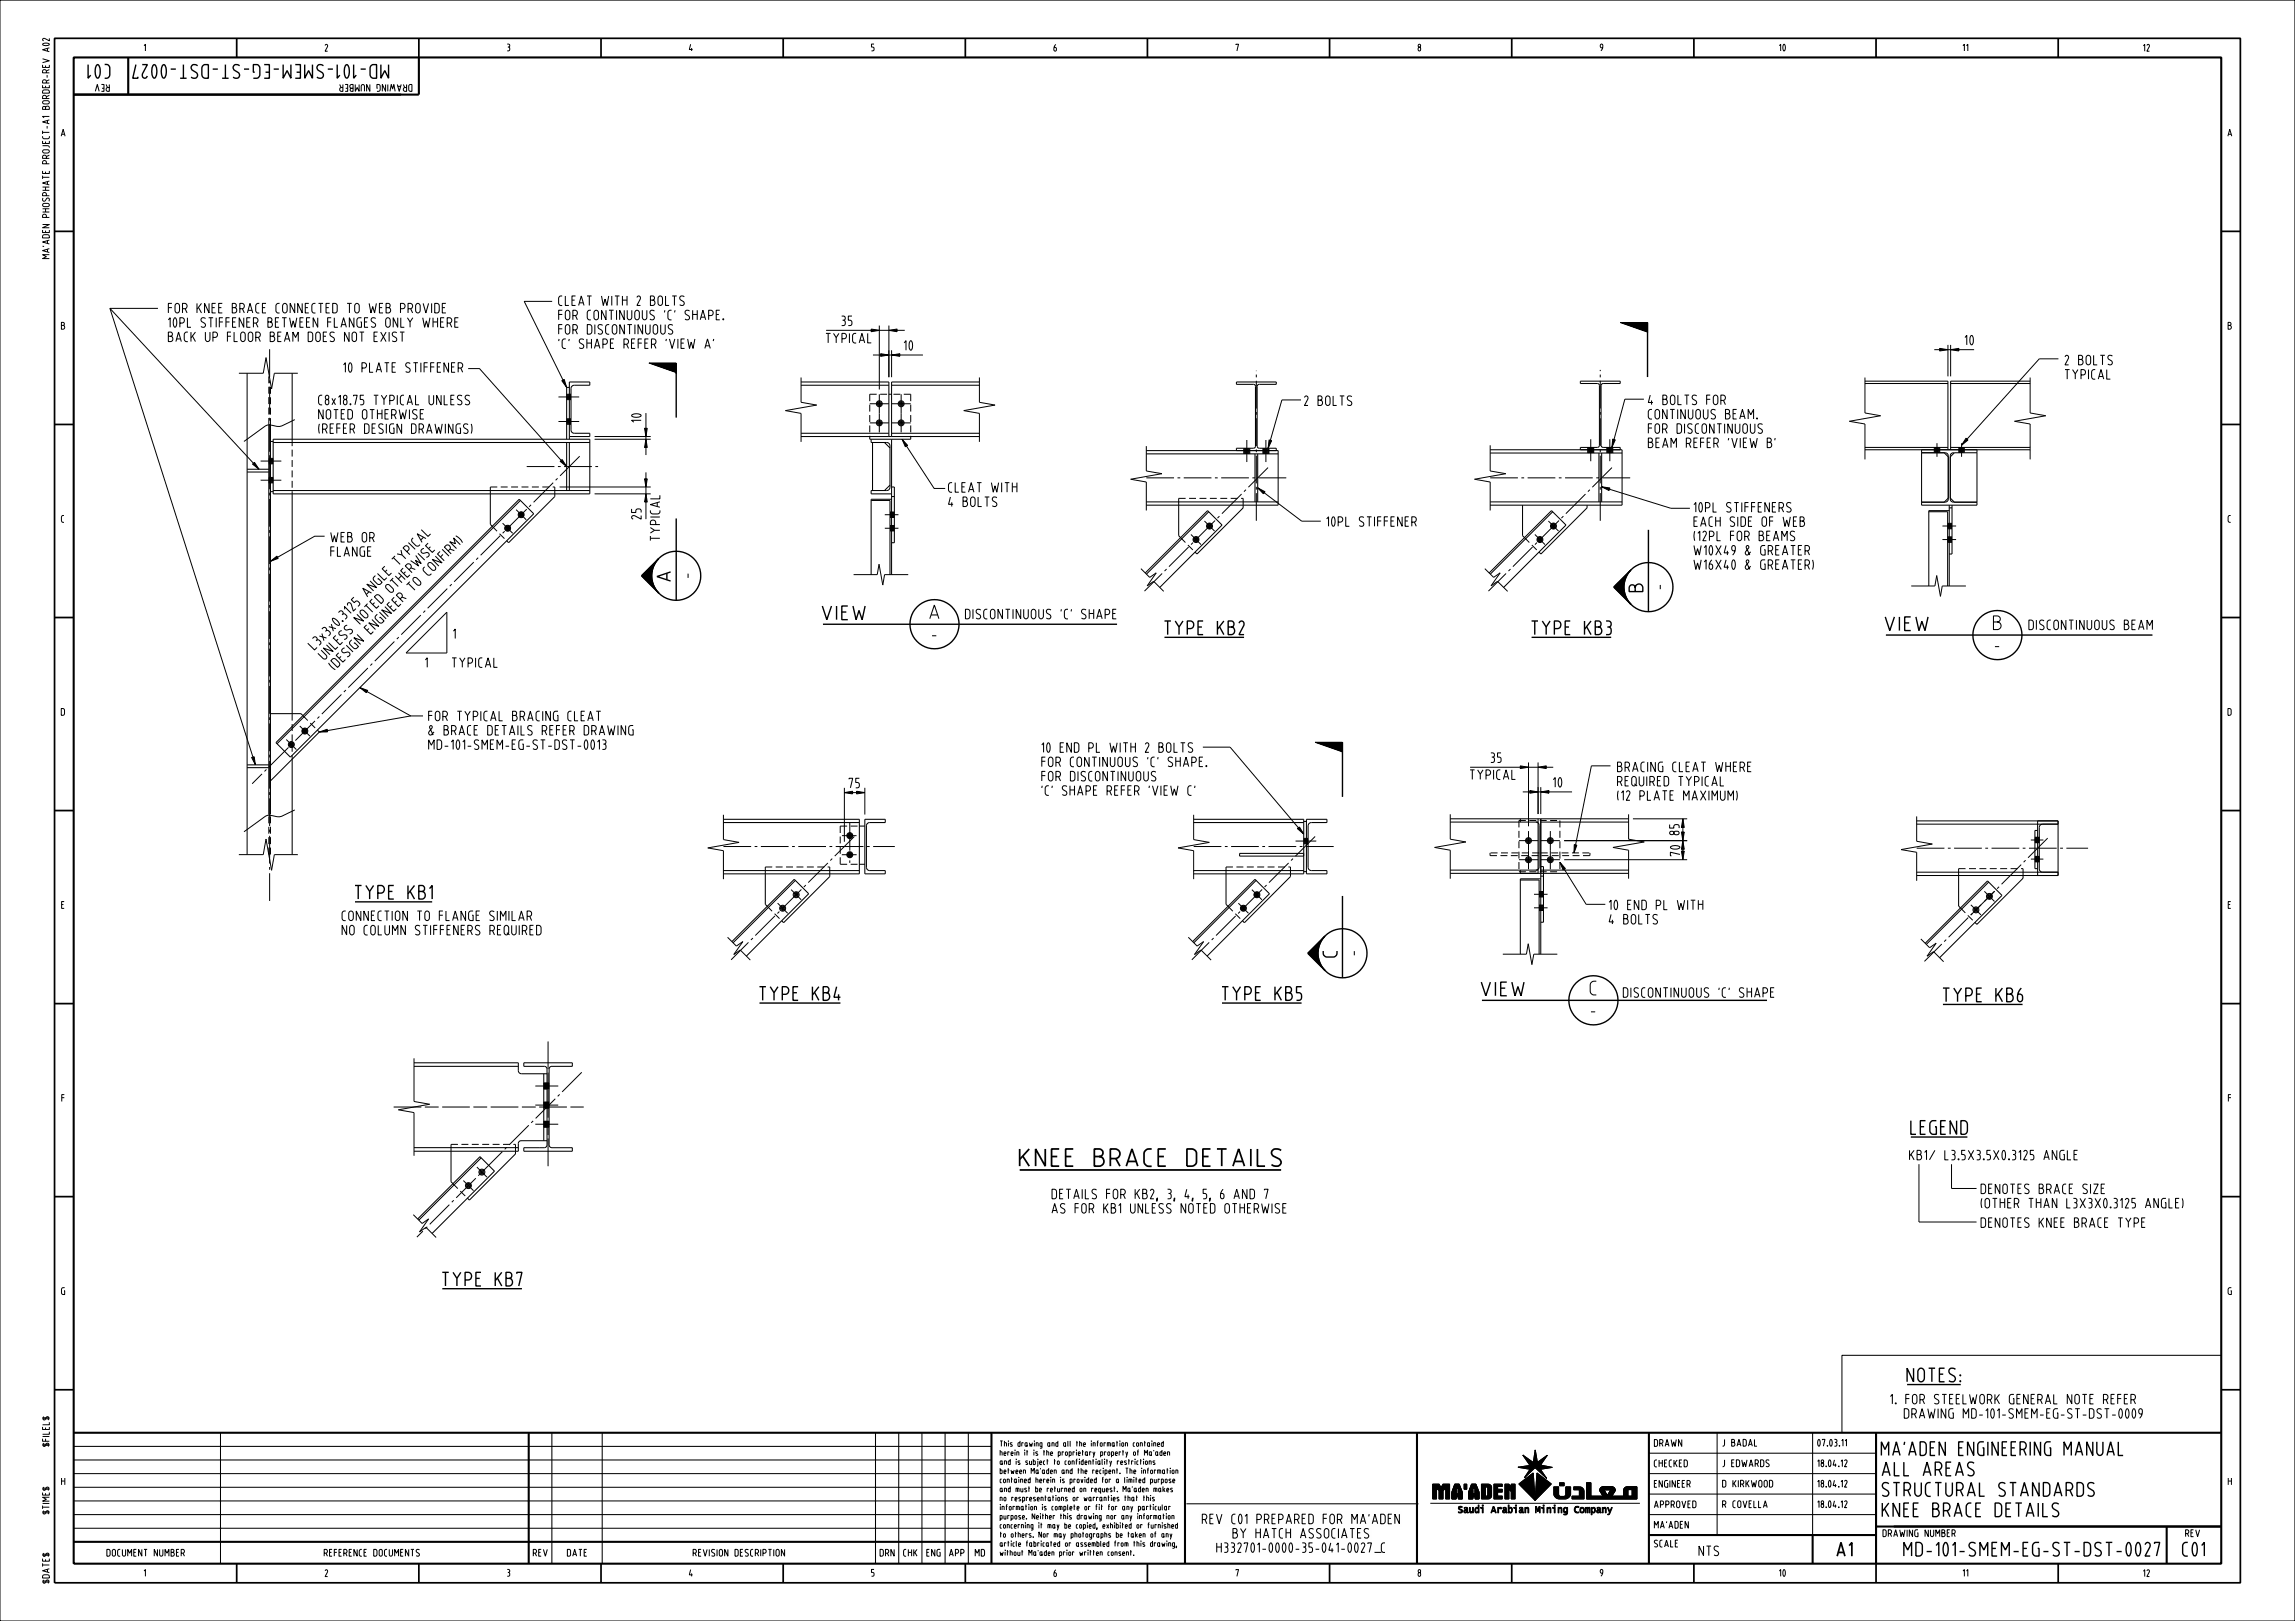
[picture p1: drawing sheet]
<svg xmlns="http://www.w3.org/2000/svg" width="841mm" height="594mm" viewBox="0 0 841 594" stroke-linecap="round" stroke-linejoin="round" font-family="sans-serif">
<defs><g id="words">
<text font-size="6.3" x="373.6" y="427.3">KNEE BRACE DETAILS</text>
<g font-size="5">
<text x="40.2" y="23.7" transform="rotate(-180 40.2 23.7)">C01</text>
<text x="142.4" y="23.7" transform="rotate(-180 142.4 23.7)">MD-101-SMEM-EG-ST-DST-0027</text>
<text x="245.7" y="212.9" transform="rotate(-90 245.7 212.9)">A</text>
<text x="602" y="216.8" transform="rotate(-90 602 216.8)">B</text>
<text x="301.3" y="227.1">VIEW</text>
<text x="340.7" y="226.7">A</text>
<text x="426.7" y="232.6">TYPE KB2</text>
<text x="561.2" y="232.6">TYPE KB3</text>
<text x="690.9" y="231.1">VIEW</text>
<text x="730.5" y="230.7">B</text>
<text x="130.1" y="329.5">TYPE KB1</text>
<text x="489.9" y="350.7" transform="rotate(-90 489.9 350.7)">C</text>
<text x="542.8" y="364.9">VIEW</text>
<text x="582.8" y="364.6">C</text>
<text x="278.3" y="366.6">TYPE KB4</text>
<text x="447.8" y="366.6">TYPE KB5</text>
<text x="712" y="367.1">TYPE KB6</text>
<text x="700.2" y="415.7">LEGEND</text>
<text x="162.1" y="471.2">TYPE KB7</text>
<text x="698.8" y="506.4">NOTES:</text>
<text x="689.4" y="533.3">MA’ADEN ENGINEERING MANUAL</text>
<text x="689.8" y="540.8">ALL AREAS</text>
<text x="689.8" y="548.3">STRUCTURAL STANDARDS</text>
<text x="689.8" y="555.8">KNEE BRACE DETAILS</text>
<text x="673.2" y="570.3">A1</text>
<text x="697.7" y="570.2">MD-101-SMEM-EG-ST-DST-0027</text>
<text x="799.8" y="570.2">C01</text>
</g>
<g font-size="3.5">
<text x="204.7" y="111.9">CLEAT WITH 2 BOLTS</text>
<text x="61.7" y="114.7">FOR KNEE BRACE CONNECTED TO WEB PROVIDE</text>
<text x="61.7" y="119.9">10PL STIFFENER BETWEEN FLANGES ONLY WHERE</text>
<text x="204.7" y="117.2">FOR CONTINUOUS ’C’ SHAPE.</text>
<text x="308.4" y="119.3">35</text>
<text x="61.7" y="125.2">BACK UP FLOOR BEAM DOES NOT EXIST</text>
<text x="204.7" y="122.4">FOR DISCONTINUOUS</text>
<text x="302.7" y="125.7">TYPICAL</text>
<text x="204.7" y="127.7">’C’ SHAPE REFER ’VIEW A’</text>
<text x="331.3" y="128.3">10</text>
<text x="720.1" y="126.4">10</text>
<text x="125.9" y="136.4">10 PLATE STIFFENER</text>
<text x="756.7" y="133.7">2 BOLTS</text>
<text x="756.7" y="138.9">TYPICAL</text>
<text x="116.8" y="148.3">C8x18.75 TYPICAL UNLESS</text>
<text x="478" y="148.6">2 BOLTS</text>
<text x="604" y="148.3">4 BOLTS FOR</text>
<text x="116.8" y="153.6">NOTED OTHERWISE</text>
<text x="234.9" y="154.7" transform="rotate(-90 234.9 154.7)">10</text>
<text x="604" y="153.5">CONTINUOUS BEAM.</text>
<text x="116.8" y="158.8">(REFER DESIGN DRAWINGS)</text>
<text x="604" y="158.8">FOR DISCONTINUOUS</text>
<text x="604" y="164">BEAM REFER ’VIEW B’</text>
<text x="347.6" y="180.4">CLEAT WITH</text>
<text x="347.6" y="185.6">4 BOLTS</text>
<text x="234.9" y="190.2" transform="rotate(-90 234.9 190.2)">25</text>
<text x="620.7" y="187.6">10PL STIFFENERS</text>
<text x="486.2" y="192.9">10PL STIFFENER</text>
<text x="620.7" y="192.9">EACH SIDE OF WEB</text>
<text x="121.2" y="198.6">WEB OR</text>
<text x="121.2" y="203.9">FLANGE</text>
<text x="241.8" y="198.1" transform="rotate(-90 241.8 198.1)">TYPICAL</text>
<text x="620.7" y="198.1">(12PL FOR BEAMS</text>
<text x="620.7" y="203.4">W10X49 &amp; GREATER</text>
<text x="620.7" y="208.6">W16X40 &amp; GREATER)</text>
<text x="253.3" y="211.7" transform="rotate(-90 253.3 211.7)">-</text>
<text x="609.6" y="215.9" transform="rotate(-90 609.6 215.9)">-</text>
<text x="353.8" y="226.8">DISCONTINUOUS ’C’ SHAPE</text>
<text x="166.2" y="234">1</text>
<text x="743.5" y="230.7">DISCONTINUOUS BEAM</text>
<text x="341.5" y="234.1">-</text>
<text x="731" y="238.1">-</text>
<text x="119" y="241.9" transform="rotate(-45 119 241.9)">UNLESS NOTED OTHERW ISE</text>
<text x="155.9" y="244.5">1</text>
<text x="165.7" y="244.6">TYPICAL</text>
<text x="157.1" y="264.1">FOR TYPICAL BRACING CLEAT</text>
<text x="157.1" y="269.4">&amp; BRACE DETAILS REFER DRAWING</text>
<text x="157.1" y="274.6">MD-101-SMEM-EG-ST-DST-0013</text>
<text x="381.8" y="275.7">10 END PL WITH 2 BOLTS</text>
<text x="381.8" y="280.9">FOR CONTINUOUS ’C’ SHAPE.</text>
<text x="546.3" y="279.4">35</text>
<text x="381.8" y="286.2">FOR DISCONTINUOUS</text>
<text x="538.7" y="285.6">TYPICAL</text>
<text x="592.7" y="282.8">BRACING CLEAT WHERE</text>
<text x="311.1" y="288.7">75</text>
<text x="381.8" y="291.4">’C’ SHAPE REFER ’VIEW C’</text>
<text x="569.2" y="288.4">10</text>
<text x="592.7" y="288">REQUIRED TYPICAL</text>
<text x="592.7" y="293.3">(12 PLATE MAXIMUM)</text>
<text x="615.3" y="305.9" transform="rotate(-90 615.3 305.9)">85</text>
<text x="615.6" y="313.6" transform="rotate(-90 615.6 313.6)">70</text>
<text x="589.7" y="333.4">10 END PL WITH</text>
<text x="125.4" y="337.3">CONNECTION TO FLANGE SIMILAR</text>
<text x="589.7" y="338.6">4 BOLTS</text>
<text x="125.4" y="342.6">NO COLUMN STIFFENERS REQUIRED</text>
<text x="497.5" y="350.1" transform="rotate(-90 497.5 350.1)">-</text>
<text x="594.9" y="365.5">DISCONTINUOUS ’C’ SHAPE</text>
<text x="583" y="372">-</text>
<text x="699.7" y="425">KB1/ L3.5X3.5X0.3125 ANGLE</text>
<text x="726" y="437.4">DENOTES BRACE SIZE</text>
<text x="385.5" y="439.3">DETAILS FOR KB2, 3, 4, 5, 6 AND 7</text>
<text x="726" y="442.6">(OTHER THAN L3X3X0.3125 ANGLE)</text>
<text x="385.5" y="444.5">AS FOR KB1 UNLESS NOTED OTHERWISE</text>
<text x="726" y="449.8">DENOTES KNEE BRACE TYPE</text>
<text x="692.8" y="514.5">1. FOR STEELWORK GENERAL NOTE REFER</text>
<text x="695.1" y="519.7">DRAWING MD-101-SMEM-EG-ST-DST-0009</text>
<text x="440.6" y="558.4">REV C01 PREPARED FOR MA’ADEN</text>
<text x="451.8" y="563.6">BY HATCH ASSOCIATES</text>
<text x="445.9" y="568.9">H332701-0000-35-041-0027_C</text>
<text x="622.6" y="570.1">NTS</text>
</g>
<g font-size="3">
<text x="40.1" y="31" transform="rotate(-180 40.1 31)">REV</text>
<text x="151" y="31" transform="rotate(-180 151 31)">DRAWING NUMBER</text>
<text x="18.1" y="94.8" transform="rotate(-90 18.1 94.8)">MA’ADEN PHOSPHATE PROJECT-A1 BORDER-REV A02</text>
<text x="18.1" y="530" transform="rotate(-90 18.1 530)">$FILEL$</text>
<text x="606.2" y="530">DRAWN</text>
<text x="606.2" y="537.5">CHECKED</text>
<text x="606.2" y="545">ENGINEER</text>
<text x="18.1" y="554.8" transform="rotate(-90 18.1 554.8)">$TIME$</text>
<text x="606.2" y="552.5">APPROVED</text>
<text x="606.2" y="560">MA’ADEN</text>
<text x="690" y="563.1">DRAWING NUMBER</text>
<text x="800.9" y="563.1">REV</text>
<text x="606.2" y="566.9">SCALE</text>
<text x="39.2" y="570.3">DOCUMENT NUMBER</text>
<text x="118.8" y="570.3">REFERENCE DOCUMENTS</text>
<text x="195.4" y="570.3">REV</text>
<text x="207.9" y="570.3">DATE</text>
<text x="254" y="570.3">REVISION DESCRIPTION</text>
<text x="322.5" y="570.3">DRN</text>
<text x="331.1" y="570.3">CHK</text>
<text x="339.6" y="570.3">ENG</text>
<text x="347.9" y="570.3">APP</text>
<text x="357.4" y="570.3">MD</text>
<text x="18.1" y="580.2" transform="rotate(-90 18.1 580.2)">$DATE$</text>
</g>
<g font-size="2.5">
<text x="631.3" y="529.9">J BADAL</text>
<text x="666.1" y="529.9">07.03.11</text>
<text x="631.3" y="537.4">J EDWARDS</text>
<text x="666.1" y="537.4">18.04.12</text>
<text x="631.3" y="544.9">D KIRKWOOD</text>
<text x="666.1" y="544.9">18.04.12</text>
<text x="631.3" y="552.4">R COVELLA</text>
<text x="666.1" y="552.4">18.04.12</text>
</g>
<g font-size="2">
<text x="185.9" y="18.6">3</text>
<text x="252.6" y="18.7">4</text>
<text x="22.4" y="49.9">A</text>
<text x="816.4" y="49.9">A</text>
<text x="22.6" y="332.9">E</text>
<text x="816.5" y="332.9">E</text>
<text x="22.6" y="403.6">F</text>
<text x="816.6" y="403.6">F</text>
<text x="366.5" y="530">This drawing and all the information contained</text>
<text x="366.5" y="533.3">herein it is the proprietary property of Ma’aden</text>
<text x="366.5" y="536.7">and is subject to confidentiality restrictions</text>
<text x="22.6" y="544.1">H</text>
<text x="366.5" y="540">between Ma’aden and the recipent. The information</text>
<text x="366.5" y="543.3">contained herein is provided for a limited purpose</text>
<text x="816.5" y="544.1">H</text>
<text x="366.5" y="546.7">and must be returned on request. Ma’aden makes</text>
<text x="366.5" y="550">no respresentations or warranties that this</text>
<text x="366.5" y="553.3">information is complete or fit for any particular</text>
<text x="366.5" y="556.7">purpose. Neither this drawing nor any information</text>
<text x="534.1" y="554.4">Saudi Arabian Mining Company</text>
<text x="366.5" y="560">concerning it may be copied, exhibited or furnished</text>
<text x="366.5" y="563.3">to others. Nor may photographs be taken of any</text>
<text x="366.5" y="566.7">article fabricated or assembled from this drawing,</text>
<text x="366.5" y="570">without Ma’aden prior written consent.</text>
<text x="185.9" y="577.6">3</text>
<text x="252.6" y="577.7">4</text>
</g>
</g></defs>
<g fill="none" stroke="#000" stroke-width=".51">
<path d="M603.7 118.2v20M247.8 133v20M247.8 190v30M604.1 194.2v30M235.1 211h3.7M235.2 210.9h3.6M235.2 211.1h3.6M235.3 210.8h3.5M235.3 211.2h3.5M235.4 210.6h3.4M235.4 211.3h3.4M235.5 210.5h3.3"/>
<path d="M235.6 211.5h3.2M235.7 210.4h3.1M235.7 211.6h3.1M235.8 210.3h3M235.8 211.7h3M235.9 210.2h2.9M235.9 211.8h2.9M236 210.1h2.8M236 212h2.9M236.1 209.9h2.8M236.2 212.1h2.7M236.3 209.8h2.6"/>
<path d="M236.3 212.2h2.6M236.4 209.7h2.5M236.4 212.3h2.5M236.5 209.6h2.4M236.5 212.4h2.4M236.6 209.4h2.3M236.6 212.6h2.3M236.8 209.3h2.2M236.8 212.7h2.2M236.9 209.2h2.1M236.9 212.8h2.1M237 209.1h2"/>
<path d="M237 212.9h2M237.1 209h1.9M237.1 213.1h1.9M237.2 208.8h1.9M237.2 213.2h1.9M237.3 208.7h1.8M237.4 213.3h1.7M237.5 208.6h1.6M237.5 213.4h1.6M237.6 208.5h1.6M237.6 213.5h1.6M237.7 208.4h1.5"/>
<path d="M237.7 213.6h1.5M237.8 208.3h1.4M237.8 213.8h1.4M237.9 208.1h1.4M237.9 213.9h1.4M238.1 208h1.2M238.1 214h1.2M238.2 207.9h1.1M238.2 214.1h1.2M238.3 207.8h1.1M238.3 214.2h1.1M238.4 207.6h1"/>
<path d="M238.4 214.4h1M238.5 207.5h1M238.6 214.5h.9M238.7 207.4h.8M238.7 214.6h.8M238.8 207.3h.8M238.8 214.7h.8M238.9 207.2h.7M238.9 214.8h.8M239 207h.7M239 215h.7M239.1 206.9h.7"/>
<path d="M239.2 215.1h.6M239.3 206.8h.5M239.3 215.2h.6M239.4 206.7h.5M239.4 215.3h.5M239.5 206.6h.5M239.5 215.4h.5M239.6 206.4h.4M239.6 215.6h.5M239.8 206.3h.3M239.8 215.7h.3M239.9 206.2h.3"/>
<path d="M239.9 215.8h.3M240 206.1h.3M240 215.9h.3M240.1 206h.2M240.1 216h.2M240.2 205.8h.2M240.2 216.1h.2M240.3 205.7h.2M240.4 216.3h.1M240.5 205.6h.1M240.5 216.4h.1M240.6 205.5h.1"/>
<path d="M240.6 216.5h.1M240.7 205.4h.1M240.7 216.6h.1M240.8 205.3h.1M240.8 216.8h.1M240.9 205.1h.1M241 216.9h.1M241.1 205h.1M241.1 217h.1M241.2 204.9h.1M241.2 217.1h.1M241.3 204.8h.1"/>
<path d="M241.3 217.2h.1M241.4 204.7a9 9 0 0 0 0 12.7l-6.3-6.4zM591.3 215.2h3.8M591.5 215.3h3.6M591.5 215h3.6M591.6 214.9h3.5M591.6 215.4h3.5M591.7 214.8h3.4M591.7 215.5h3.4M591.8 215.6h3.3M591.8 214.7h3.3M591.9 214.5h3.2"/>
<path d="M591.9 215.7h3.2M592 214.4h3.1M592.1 215.9h3M592.2 214.3h2.9M592.2 216h2.9M592.3 216.1h2.8M592.3 214.2h2.8M592.4 214.1h2.7M592.4 216.2h2.7M592.5 213.9h2.6M592.6 216.4h2.5M592.7 213.8h2.5"/>
<path d="M592.7 216.5h2.5M592.8 213.7h2.4M592.8 216.6h2.4M592.9 213.6h2.3M592.9 216.7h2.3M593 216.8h2.2M593 213.5h2.2M593.1 213.4h2.1M593.1 217h2.1M593.2 213.2h2.1M593.3 217.1h2M593.4 213.1h1.9"/>
<path d="M593.4 217.2h1.9M593.5 213h1.8M593.5 217.3h1.8M593.6 212.9h1.8M593.6 217.4h1.8M593.7 212.7h1.7M593.8 217.5h1.6M593.9 212.6h1.5M593.9 217.7h1.5M594 212.5h1.5M594 217.8h1.5M594.1 212.4h1.4"/>
<path d="M594.1 217.9h1.4M594.2 212.3h1.3M594.2 218h1.4M594.3 212.2h1.3M594.3 218.2h1.3M594.5 212h1.1M594.5 218.3h1.1M594.6 211.9h1.1M594.6 218.4h1.1M594.7 211.8h1M594.7 218.5h1M594.8 211.7h1"/>
<path d="M594.8 218.6h1M594.9 211.6h.9M594.9 218.7h.9M595 211.4h.9M595.1 218.9h.8M595.2 211.3h.7M595.2 219h.7M595.3 211.2h.7M595.3 219.1h.7M595.4 211.1h.6M595.4 219.2h.6M595.5 210.9h.6"/>
<path d="M595.6 219.4h.5M595.7 210.8h.5M595.7 219.5h.5M595.8 210.7h.4M595.8 219.6h.4M595.9 210.6h.4M595.9 219.7h.4M596 210.5h.4M596 219.8h.4M596.1 210.4h.3M596.1 220h.4M596.2 210.2h.3"/>
<path d="M596.4 210.1h.2M596.5 210h.2M596.6 209.9h.2M596.7 209.7h.1M596.8 209.6h.2M597 209.5h.1M597.1 209.4h.1M597.2 209.3h.1M597.3 209.1h.1M597.5 209h.1M597.6 208.9h.1M301.6 228.7h107.7"/>
<path d="M426.7 233.5h29.2M561.2 233.5h29.2M596.3 220.1h.2M596.4 220.2h.2M596.5 220.3h.2M596.6 220.4h.2M596.7 220.5h.2M596.9 220.7h.1M597 220.8h.1M597.1 220.9h.1M597.2 221h.1M597.4 221.2h.1"/>
<path d="M597.5 221.3h.1M597.6 221.4h.1M597.6 221.4a9 9 0 0 1 0-12.5l-6.3 6.2 6.4 6.4M691.1 232.7h97.7M491.9 272v20M130.1 330.5h28.3M491.9 328.3v30M479.2 349.3l6.3-6.3a9 9 0 0 0 .1 12.7zM479.2 349.3h3.8M479.3 349.2h3.7M479.3 349.4h3.7M479.5 349.1h3.5"/>
<path d="M479.5 349.6h3.5M479.6 349h3.4M479.6 349.7h3.4M479.7 348.8h3.3M479.7 349.8h3.3M479.8 348.7h3.2M479.8 349.9h3.2M479.9 348.6h3.1M480 350h3M480.1 348.5h2.9M480.1 350.2h2.9M480.2 348.4h2.8"/>
<path d="M480.2 350.3h2.8M480.3 348.3h2.7M480.3 350.4h2.7M480.4 348.1h2.6M480.4 350.5h2.6M480.5 348h2.6M480.5 350.6h2.6M480.6 347.9h2.5M480.7 350.8h2.4M480.8 347.8h2.3M480.8 350.9h2.3M480.9 347.6h2.2"/>
<path d="M480.9 351h2.2M481 347.5h2.1M481 351.1h2.1M481.1 347.4h2.1M481.2 351.3h2M481.3 347.3h1.9M481.3 351.4h1.9M481.4 347.2h1.8M481.4 351.5h1.8M481.5 347h1.7M481.5 351.6h1.7M481.6 346.9h1.7"/>
<path d="M481.6 351.7h1.7M481.7 346.8h1.6M481.8 351.8h1.5M481.9 346.7h1.4M481.9 352h1.5M482 346.6h1.4M482 352.1h1.4M482.1 346.5h1.3M482.1 352.2h1.3M482.2 346.3h1.3M482.2 352.3h1.3M482.3 346.2h1.2"/>
<path d="M482.3 352.4h1.2M482.4 346.1h1.2M482.5 352.6h1.1M482.6 346h1M482.6 352.7h1M482.7 345.8h.9M482.7 352.8h1M482.8 345.7h.9M482.8 352.9h.9M482.9 345.6h.8M483 353.1h.8M483.1 345.5h.7"/>
<path d="M483.1 353.2h.7M483.2 345.4h.7M483.2 353.3h.7M483.3 345.2h.6M483.3 353.4h.6M483.4 345.1h.6M483.4 353.5h.6M483.5 345h.5M483.5 353.6h.5M483.7 344.9h.4M483.7 353.8h.4M483.8 344.8h.4"/>
<path d="M483.8 353.9h.4M483.9 344.6h.4M483.9 354h.4M484 344.5h.3M484 354.1h.4M484.1 344.4h.3M484.1 354.2h.3M484.3 344.3h.2M484.3 354.4h.2M484.4 344.2h.2M484.4 354.5h.2M484.5 344h.2"/>
<path d="M484.5 354.6h.2M484.6 343.9h.1M484.6 354.7h.2M484.7 343.8h.1M484.8 354.8h.1M484.9 343.7h.1M484.9 355h.1M485 343.6h.1M485 355.1h.1M485.1 343.5h.1M485.1 355.2h.1M485.2 343.3h.1"/>
<path d="M485.2 355.3h.1M485.3 343.2h.1M485.3 355.4h.1M485.4 343.1h.1M485.5 355.6h.1M278.3 367.6h29.7M447.8 367.6h29.2M543.1 366.6h104.4M712 368.1h29.2M700.2 416.7h20.8M162.1 472.2h29.2M698.9 507.4h19.6"/>
<circle cx="247.8" cy="211" r="9"/>
<circle cx="604.1" cy="215.1" r="9"/>
<circle cx="342.5" cy="228.7" r="9"/>
<circle cx="731.9" cy="232.7" r="9"/>
<circle cx="491.9" cy="349.3" r="9"/>
<circle cx="583.9" cy="366.6" r="9"/>
</g>
<g fill="none" stroke="#000" stroke-width=".38">
<path d="M593.9 118.2h.1M594 118.2l.1 .1M594.2 118.2v.1M594.3 118.2v.2M594.4 118.2v.2M594.5 118.2v.2M594.6 118.2v.3M594.7 118.2v.3M594.8 118.2v.3M594.9 118.2v.4M595 118.2v.4M595.1 118.2v.4"/>
<path d="M595.2 118.2v.5M595.3 118.2v.5M595.4 118.2v.6M595.5 118.2v.6M595.6 118.2v.6M595.7 118.2v.7M595.8 118.2v.7M595.9 118.2v.7M596 118.2v.8M596.1 118.2v.8M596.2 118.2v.8M596.3 118.2v.9"/>
<path d="M596.4 118.2v.9M596.5 118.2v.9M596.6 118.2v1M596.7 118.2v1M596.8 118.2v1M596.9 118.2v1.1M597 118.2v1.1M597.1 118.2v1.2M597.2 118.2l.1 1.2M597.4 118.2v1.3M597.5 118.2v1.3M597.6 118.2v1.3"/>
<path d="M597.7 118.2v1.4M597.8 118.2v1.4M597.9 118.2v1.4M598 118.2v1.5M598.1 118.2v1.5M598.2 118.2v1.5M598.3 118.2v1.6M598.4 118.2v1.6M598.5 118.2v1.6M598.6 118.2v1.7M598.7 118.2v1.7M598.8 118.2v1.7"/>
<path d="M598.9 118.2v1.8M599 118.2v1.8M599.1 118.2v1.9M599.2 118.2v1.9M599.3 118.2v1.9M599.4 118.2v2M599.5 118.2v2M599.6 118.2v2M599.7 118.2v2.1M599.8 118.2v2.1M599.9 118.2v2.1M600 118.2v2.2"/>
<path d="M600.1 118.2v2.2M600.2 118.2v2.2M600.3 118.2v2.3M600.4 118.2v2.3M600.5 118.2v2.3M600.6 118.2v2.4M600.7 118.2v2.4M600.8 118.2v2.4M600.9 118.2v2.5M601 118.2v2.5M601.1 118.2v2.5M601.2 118.2v2.6"/>
<path d="M601.3 118.2v2.6M601.4 118.2v2.6M601.5 118.2v2.7M601.6 118.2v2.7M601.7 118.2v2.8M601.8 118.2v2.8M601.9 118.2v2.8M602 118.2v2.9M602.1 118.2v2.9M602.2 118.2v2.9M602.3 118.2v3M602.4 118.2v3"/>
<path d="M602.5 118.2v3M602.6 118.2v3.1M602.7 118.2v3.1M602.8 118.2v3.1M602.9 118.2v3.2M603 118.2v3.2M603.1 118.2v3.3M603.2 118.2v3.3M603.3 118.2v3.3M603.4 118.2v3.4M603.5 118.2v3.4M603.6 118.2v3.4"/>
<path d="M603.7 118.2v3.5M90.6 136.7v176.5M107.1 136.7v24.3M237.8 133h10v4M237.8 133l10 3.5M237.8 133h.1M237.9 133v.1M238 133v.1M238.1 133v.1M238.2 133v.2M238.3 133v.2M238.4 133v.2"/>
<path d="M238.5 133v.3M238.6 133v.3M238.7 133v.3M238.8 133v.4M238.9 133v.4M239 133v.4M239.1 133v.5M239.2 133v.5M239.3 133v.5M239.4 133v.6M239.5 133v.6M239.6 133v.7"/>
<path d="M239.7 133v.7M239.8 133v.7M239.9 133v.8M240 133v.8M240.1 133v.8M240.2 133v.9M240.3 133v.9M240.4 133v1M240.5 133v1M240.6 133v1M240.7 133v1.1M240.8 133v1.1"/>
<path d="M240.9 133v1.1M241 133v1.2M241.1 133v1.2M241.2 133v1.2M241.3 133v1.3M241.4 133v1.3M241.5 133v1.3M241.6 133v1.4M241.7 133v1.4M241.8 133v1.4M241.9 133v1.5M242 133v1.5"/>
<path d="M242.1 133v1.5M242.2 133v1.6M242.3 133v1.6M242.4 133v1.6M242.5 133v1.7M242.6 133l.1 1.7M242.8 133v1.8M242.9 133v1.8M243 133v1.8M243.1 133v1.9M243.2 133v1.9M243.3 133v2"/>
<path d="M243.4 133v2M243.5 133v2M243.6 133v2.1M243.7 133v2.1M243.8 133v2.1M243.9 133v2.2M244 133v2.2M244.1 133v2.3M244.2 133v2.3M244.3 133v2.3M244.4 133v2.4M244.5 133v2.4"/>
<path d="M244.6 133v2.4M244.7 133v2.5M244.8 133v2.5M244.9 133v2.5M245 133v2.6M245.1 133v2.6M245.2 133v2.6M245.3 133v2.7M245.4 133v2.7M245.5 133v2.7M245.6 133v2.8M245.7 133v2.8"/>
<path d="M245.8 133l.1 2.9M246 133v2.9M246.1 133v2.9M246.2 133v3M246.3 133v3M246.4 133v3M246.5 133v3.1M246.6 133v3.1M246.7 133v3.1M246.8 133v3.2M246.9 133v3.2M247 133v3.3"/>
<path d="M247.1 133v3.3M247.2 133v3.3M247.3 133v3.4M247.4 133v3.4M247.5 133v3.4M247.6 133v3.5M247.7 133v3.5M293.5 140h32.2v20M358.9 140h-32.2v20M603.7 121.7l-10-3.5h10v4M683.4 139.7h30.4v25.1M743.9 139.7h-29.1v25.1"/>
<path d="M98.5 155.7v142.8M99.1 155.7v142.8M208.6 160h7.5v-1.2h-5.7a1.21 1.21 0 0 1-1.2-1.2v-15.2a1.21 1.21 0 0 1 1.2-1.2h5.7v-1.2h-7.5v21M208.6 142h-1v19M293.5 160h65.4M293.5 158.8h32.2M293.5 141.2h32.2M318.7 160v1h15v-1M325.7 144.5h1M326.7 158.8h32.2M326.7 141.2h32.2M683.4 140.5h30.4"/>
<path d="M714.8 140.5h29.1M90.6 172h7.9M90.6 173h7.9M99.1 161.8h1M100.1 161h116v20h-116zM100.1 162.1h116M100.1 179.8h116M207.6 162.1v17.7M208.6 162.1v17.7M319.2 161v1.1h5.7a1.21 1.21 0 0 1 1.2 1.3v15.2a1.21 1.21 0 0 1-1.2 1.2h-5.7v1.2h7.5M319.7 162.1v17.7M324.1 162.1l2 2.1"/>
<path d="M326.1 177.8l-2 2M326.7 161v49.6M326.7 178.5h1v20.4h-1M420.1 165.1h48.3v20h-48.3M420.1 166.3h48.3M453.1 165.1v-.8h6.2l.8-.7v-22.2l-.6-.6h-6.4v-.8h14.6v.8h-6.4l-.6 .8v22l.7 .7h6.3v.8M459.9 166.3v17.6M460.9 166.3v17.6M546.1 164.8h48.3v20.3h-48.3M546.1 166h48.3M579.1 164.8v-.8h6.2l.8-.7v-22.2l-.6-.6h-6.4v-.8h14.6v.8h-6.4l-.6 .8v22l.8 .7h6.2v.8M585.9 166v17.9"/>
<path d="M586.9 166v17.9M683.4 164.8h60.5M683.4 164h30.4M704.2 165.9h8.6a1.13 1.13 0 0 1 1.1 1.2v15.8a1.17 1.17 0 0 1-1.1 1.1h-8.6M704.2 164.8v20.3h20.3v-20.3M712.4 165.9l1.5 1.5M714.8 164h29.1M716.2 165.9l-1.5 1.5M724.5 165.9h-8.7a1.13 1.13 0 0 0-1.1 1.2v15.8a1.17 1.17 0 0 0 1.1 1.1h8.7M99.1 180.2h1M107.1 181v80.5M151.4 197.1l-.5 .5v.7l1.4 1.5 .8 .3 .8-.5"/>
<path d="M154.4 194.1l2.4 2.5 1-.9M155.2 196.9l-1 1M156.1 197.4l-3.2-1.8 1.8 3.2M167 196.4l1.5 1 1 1.4M168.7 199.6l-2.5-2.5 .7 2.1-2.1-.7 2.5 2.5M179.7 181v11.1l.7 .8M190.3 183l5.3 5.3-89.2 89.1-5.3-5.3zM190.7 183.4l-89.2 89.1M203.3 181v1l-16.9 16.9-.7-.7M319.2 183.4h6.9v27.2M326.7 183h-7.5v27.6M326.7 182h1"/>
<path d="M420.1 183.9h48.3M431.9 185.1v11.2l.7 .7M443 187.5l-22.9 22.9M455.5 185.1v1l-16.9 16.9-.7-.7M546.1 183.9h48.3M557.9 185.1v11.2l.7 .7M569 187.5l-22.9 22.9M581.6 185.1v1l-16.9 16.9-.7-.7M706.8 187.5h6.9v27.2M713.9 182.5l-1.5 1.5M714.3 185.1v29.6M714.3 186.1h1"/>
<path d="M714.3 187.1h-7.5v27.6M714.7 182.5l1.5 1.5M715.3 185.1v17.9h-1M159.5 203.8l2.5 2.5-3.6-1.3 2.4 2.4M161.2 202.1l-.9 .9 2.5 2.5M162 201.3l2.5 2.5M162.3 203.2l-.9 .9M164.2 201.9l.6-.6a1 1 0 0 0-.1-1.3 1 1 0 0 0-1.3-.1l-.6 .6 2.5 2.5M164.9 201.2l1.6 .6M419.7 210l22.8-22.9 5.3 5.3-22.8 22.9M545.7 210l22.9-22.9 5.3 5.3-22.9 22.9M112.8 235.7l2.5 2.5 .9-.9"/>
<path d="M114.5 234l.5-.5a.79 .79 0 0 1 1 .1 .79 .79 0 0 1 .1 1M115.8 234.8a1 1 0 0 1 1.3-.1 1 1 0 0 1 .3 1.3l-.4 .4M120.4 242.9l1.1 1.5 1.4 1M121.2 242.1l.8-.7h.9l1.5 1.5v.9l-.7 .8zM99.1 261.5h11.2l.7 .7M107.1 278.2v35M116.3 267.5l.7 .7-17.9 18M481.9 272h10v4M481.9 272l10 3.5M482 272h.1M482.1 272v.1M482.2 272v.1"/>
<path d="M482.3 272v.1M482.4 272v.2M482.5 272v.2M482.6 272v.2M482.7 272v.3M482.8 272v.3M482.9 272v.3M483 272v.4M483.1 272v.4M483.2 272v.4M483.3 272v.5M483.4 272v.5"/>
<path d="M483.5 272v.6M483.6 272v.6M483.7 272v.6M483.8 272v.7M483.9 272v.7M484 272v.7M484.1 272v.8M484.2 272v.8M484.3 272v.8M484.4 272v.9M484.5 272v.9M484.6 272v.9"/>
<path d="M484.7 272v1M484.8 272v1M484.9 272v1M485 272v1.1M485.1 272v1.1M485.2 272v1.1M485.3 272v1.2M485.4 272v1.2M485.5 272v1.2M485.6 272v1.3M485.7 272v1.3M485.8 272v1.4"/>
<path d="M485.9 272v1.4M486 272v1.4M486.1 272v1.5M486.2 272v1.5M486.3 272v1.5M486.4 272v1.6M486.5 272v1.6M486.6 272v1.6M486.7 272v1.7M486.8 272v1.7M486.9 272v1.7M487 272v1.8"/>
<path d="M487.1 272v1.8M487.2 272v1.9M487.3 272v1.9M487.4 272v1.9M487.5 272v2M487.6 272v2M487.7 272v2M487.8 272v2.1M487.9 272v2.1M488 272v2.1M488.1 272v2.2M488.2 272v2.2"/>
<path d="M488.3 272v2.2M488.4 272v2.3M488.5 272v2.3M488.6 272v2.3M488.7 272v2.4M488.8 272v2.4M488.9 272v2.4M489 272v2.5M489.1 272v2.5M489.2 272v2.5M489.3 272v2.6M489.4 272v2.6"/>
<path d="M489.5 272v2.6M489.6 272v2.7M489.7 272v2.7M489.8 272v2.7M489.9 272v2.8M490 272v2.8M490.1 272v2.9M490.2 272v2.9M490.3 272v2.9M490.4 272v3M490.5 272v3M490.6 272v3"/>
<path d="M490.7 272v3.1M490.8 272v3.1M490.9 272v3.2M491 272v3.2M491.1 272v3.2M491.2 272v3.3M491.3 272v3.3M491.4 272v3.3M491.5 272v3.4M491.6 272v3.4M491.7 272v3.4M491.8 272v3.5"/>
<path d="M491.9 272v3.5M90.6 280.3h7.9M90.6 281.3h7.9M265.1 300.2h49.8v20h-49.8M265.1 301.4h49.8M265.1 319h49.8M314.9 302.7h2M314.9 316.7h2M316.9 300.2h7.5v1.2h-5.7a1.21 1.21 0 0 0-1.2 1.2v15.2a1.21 1.21 0 0 0 1.2 1.2h5.7v1.2h-7.5zM437.4 300.2h40.3v20h-40.3M437.4 301.4h40.3M437.4 319h40.3"/>
<path d="M477.7 301h1M477.7 319.4h1M477.7 312.7h-23.4v1h23.4M478.7 300.2h7.6v1.2h-5.8a1.21 1.21 0 0 0-1.2 1.2v15.2a1.21 1.21 0 0 0 1.2 1.2h5.8v1.2h-7.6zM531.4 300h65.4M531.4 318.8h32.2M531.4 301.2h32.2M557.1 300v1.2M557.1 318.8v1.2M562.8 301.2a1.17 1.17 0 0 1 1.2 1.2v15.2a1.17 1.17 0 0 1-1.2 1.2M563.6 300v20M564.6 300v49.7"/>
<path d="M564.6 318.8h32.2M564.6 301.2h32.2M564.6 317.5h1v20.4h-1M702.4 300.8h51.8v20h-51.8M702.4 302h51.8M702.4 319.6h51.8M746.7 304.3h-1v14h1M746.7 300.8v20M748.5 302a1.21 1.21 0 0 0-1.2 1.2v15.2a1.21 1.21 0 0 0 1.2 1.2M280.4 320.2v11.2l.8 .7M291.5 322.6l-22.9 22.9M304.1 320.2v1l-17 16.9-.6-.7"/>
<path d="M449.3 320.2v11.2l.7 .7M460.3 322.6l-22.8 22.9M472.9 320.2v1l-16.9 16.9-.7-.7M531.4 320h65.4M557.1 322.5h6.9v27.2M564.6 321.1h1M564.6 322h-7.5v27.7M717.7 320.8v11.2l.7 .7M728.8 323.2l-22.9 22.9M741.3 320.8v1l-16.9 16.9-.7-.7M268.2 345.1l22.9-22.9 5.2 5.3-22.8 22.9M437 345.1l22.9-22.9 5.3 5.3-22.9 22.9"/>
<path d="M705.5 345.7l22.8-22.9 5.3 5.3-22.8 22.8M151.7 389.5h38.2v2.8a1.13 1.13 0 0 0 1.2 1.2h9.4M151.7 390.7h38.2M199.3 393.5v24.5M201.2 391.8v27.8M201.2 391.8a.96 .96 0 0 1 1.1-1.1h7.4v-1.2h-17.8v1.2h7.5a1 1 0 0 1 1.1 1.1v27.8a1.04 1.04 0 0 1-1.1 1h-7.5v1.3h17.8v-1.3h-7.4a1 1 0 0 1-1.1-1M200.5 418h-9.5a1.04 1.04 0 0 0-1.1 1v2.9h-38.2M151.7 420.5h38.2M165.3 421.9v11.1l.7 .8M176.3 424.3l-22.8 22.8M188.9 421.9v1l-16.9 16.9-.7-.7M153 446.7l22.9-22.9 5.3 5.4-22.9 22.8"/>
<path d="M27 540h336.3M27 535h336.3M27 530h336.3M80.8 525v48M202.2 525v48M220.7 525v48M320.8 525v48M329.3 525v48M337.8 525v48M346.3 525v48M354.8 525v48M604.2 540h83.3"/>
<path d="M604.2 532.5h83.3M629.2 525v37.5M664.2 525v37.5M27 555h336.3M27 550h336.3M27 545h336.3M434.8 551h85M604.2 555h83.3M604.2 547.5h83.3M27 560h336.3"/>
</g>
<g fill="none" stroke="#000" stroke-width=".37">
<path d="M0 0h841v594h-841zM52.8 16.8l.5-.6v2.5M119.2 16.7a.5 .5 0 0 1 .7-.4 .5 .5 0 0 1 .1 .8l-.9 1.7h1M185.9 16.2l.8 .2v.7l-.3 .1M253.1 16.2l-.5 1.9h1.2M320.3 16.2h-.9v1l.5 .1 .4 .3-.1 .9-.8 .1M386.9 16.3l-.5 .6a1.09 1.09 0 0 0 .3 1.8l.4-.5a.63 .63 0 0 0-.1-.7 .63 .63 0 0 0-.7-.2M452.9 16.5v-.3h.9l-.5 2.5M519.9 16.3l-.1 .9a.73 .73 0 0 1 .8 .7 .73 .73 0 0 1-.7 .7l-.2-.5 .1-.6a.61 .61 0 0 0 .8-.6 .61 .61 0 0 0-.7-.6zM587.2 17.5a.65 .65 0 0 1-.9-.6 .65 .65 0 0 1 1-.5l-.1 1.3-.5 .9M652 16.8l.5-.6v2.5M653.6 16.3a1.47 1.47 0 0 1 0 2.3l-.3-1.2z"/>
<path d="M719.3 16.8l.5-.6v2.5M720.6 16.8l.5-.6v2.5M785.4 16.8l.5-.5v2.5M786.7 16.7a.5 .5 0 0 1 .7-.4 .5 .5 0 0 1 .2 .8l-.9 1.7h1M22.4 49.9l.7-2.5 .8 2.5M816.4 49.9l.7-2.5 .7 2.5M22.5 119.2l.9-.1 .2-.5-.3-.4-.8-.1v2.5h.6a.7 .7 0 0 0 .6-.7 .7 .7 0 0 0-.6-.7M40.3 113l54.6 59M57.9 113h-17.6l53.3 167.3M202.3 110.4h-10.2l15.5 31.6M322.2 119.3v23.4M325.7 119.3v18.9"/>
<path d="M816.5 119.2l.9-.1 .1-.5-.2-.4-.8-.1v2.5h.6a.7 .7 0 0 0 .6-.7 .7 .7 0 0 0-.6-.7M87.5 136.8h9l1-5.8 2 11.5 1-5.7h8.6M98.5 137.9v2.6M98.8 128v10.1M98.8 139.4v1M171.6 135.1h4.1l31.9 35.9M293.5 138.3v9.1l5.8 1-11.5 2.1 5.7 1v10.4M302.7 121.1h28.8M319.9 130.1h18.3M326.7 128.3v9.9M358.9 138.3v9.1l5.7 1-11.4 2.1 5.7 1v10.4M460.4 135.8v.2"/>
<path d="M460.4 137.3v1M460.4 139.5v10.2M586.4 135.5v.5M586.4 137.3v1M586.4 139.5v10.2M683.4 138.3v13l5.8 1-11.5 2.1 5.7 1v12.9M708.8 128.1h14.6M713.8 126.4v11.5M714.8 126.4v11.5M743.9 138.3v13l5.8 1-11.5 2.1 5.7 1v12.9M754.3 131.5h-7l-28.5 31.6M98.5 141.7v2.6"/>
<path d="M98.5 145.5v2.6M98.5 149.3v2.6M98.5 153.2v2.5M98.8 141.7v10.1M98.8 153.1v1M98.8 155.4v10.2M99.1 141.8v2.5M99.1 145.6v2.5M99.1 149.4v2.5M99.1 153.2v2.5M108 153.8l-2.4 1.1a5.7 5.7 0 0 1-5.9 1l-1.2-.2-1.2 .4-7.9 5.7M204.6 145.5h7.6"/>
<path d="M204.6 154.5h7.6M207.6 144.5h1.6M207.6 146.5h1.6M207.6 144.7h1.6M207.6 144.9h1.6M207.6 145.1h1.6M207.6 145.3h1.6M207.6 145.7h1.6M207.6 145.9h1.6M207.6 146.1h1.6M207.6 146.3h1.6M207.6 153.5h1.6"/>
<path d="M207.6 155.5h1.6M207.6 153.7h1.6M207.6 153.9h1.6M207.6 154.1h1.6M207.6 154.2h1.6M207.6 154.7h1.6M207.6 154.9h1.6M207.6 155.1h1.6M207.6 155.3h1.6M217.9 160h20.6M236.7 151.4v15.3M318.7 148.3v2.5"/>
<path d="M318.7 152.1v2.5M318.7 155.9v2.5M318.7 159.7v.3M318.7 155h7M318.7 148h7M321.3 144.5h-2.6v2.5M322.2 144.5v14M322.5 144.5h2.6M326.7 155h7M326.7 148h7M327.4 144.5h2.5M330.2 144.5v14"/>
<path d="M331.2 144.5h2.5v2.5M333.7 148.3v2.5M333.7 152.1v2.5M333.7 155.9v2.5M333.7 159.7v.3M460.4 151v1M460.4 153.3v10.1M476.8 146.6h-7.1l-5 17.7M586.4 151v1M586.4 153.3v10.1M602.4 146.3h-7l-4.7 17.7M95.5 169h7.6"/>
<path d="M95.5 176h7.6M98.5 168h1.6M98.5 170h1.6M98.5 168.2h1.6M98.5 168.4h1.6M98.5 168.6h1.6M98.5 168.8h1.6M98.5 169.2h1.6M98.5 169.4h1.6M98.5 169.6h1.6M98.5 169.8h1.6M98.5 175h1.6"/>
<path d="M98.5 177h1.6M98.5 175.2h1.6M98.5 175.4h1.6M98.5 175.6h1.6M98.5 175.8h1.6M98.5 176.2h1.6M98.5 176.3h1.6M98.5 176.6h1.6M98.5 176.8h1.6M98.8 166.8v1M98.8 169.1v10.2M107.1 161v2.5"/>
<path d="M107.1 164.8v2.5M107.1 168.6v2.5M107.1 172.4v2.5M107.1 176.2v2.5M182.2 178.5h-2.5v2.5M183.5 178.5h2.5M187.3 178.5h2.5M191.1 178.5h2.5M193 171h10.2M194.9 178.5h2.6M198.7 178.5h2.6M202.5 178.5h.8v2.5"/>
<path d="M202.7 176.9l-7.2 7.2M204.3 175.3l-.7 .7M204.4 171h1.1M205.1 178.5h33.4M206.7 171h10.2M212.4 167.2l-7.2 7.2M217.9 161h20.6M218.2 171h1M236.7 173.1v17.1M330.6 161l11.7 18h4.1M420.1 163.5v9.1l5.7 1-11.5 2 5.8 1v10.5M420.1 175.1h10.1"/>
<path d="M431.5 175.1h1M433.8 175.1h10.1M445.2 175.1h1M447.5 175.1h10.2M453.1 165.1h14.6M455.8 164.3v2M456 164.3v2M456.2 164.3v2M456.4 164.3v2M456.6 179.4l-.7 .8M456.6 164.3v2M456.8 164.3v2"/>
<path d="M456.9 161.2v8.1M457 164.3v2M457.2 164.3v2M457.4 164.3v2M457.6 164.3v2M457.8 164.3v2M458 164.3v2M458.9 175.1h1M460.4 164.7v1M460.4 167v10.1M460.4 178.4v1M460.9 178.8l16.1 12.2h7"/>
<path d="M461.2 175.1h10.2M462.8 164.3v2M463 164.3v2M463.2 164.3v2M463.4 164.3v2M463.6 164.3v2M463.8 164.3v2M463.9 161.2v8.1M464 164.3v2M464.2 164.3v2M464.4 164.3v2M464.6 164.3v2"/>
<path d="M464.7 171.3l-7.2 7.2M464.8 164.3v2M465 164.3v2M546.1 163.2v9.4l5.7 1-11.5 2 5.8 1v10.5M546.1 175.1h10.1M557.5 175.1h1M559.8 175.1h10.2M571.2 175.1h1M573.5 175.1h10.2M579.1 164.8h14.6M581.8 164v2M582 164v2"/>
<path d="M582.2 164v2M582.4 164v2M582.6 179.4l-.7 .8M582.6 164v2M582.8 164v2M582.9 161v8M583 164v2M583.2 164v2M583.4 164v2M583.6 164v2M583.8 164v2M584 164v2"/>
<path d="M584.9 175.1h1.1M586.4 164.7v1M586.4 167v10.1M586.4 178.4v1M586.9 178.4l25.4 7.9h7M587.2 175.1h10.2M588.8 164v2M589 164v2M589.2 164v2M589.4 164v2M589.6 164v2M589.8 164v2"/>
<path d="M589.9 161v8M590 164v2M590.2 164v2M590.4 164v2M590.6 164v2M590.7 171.3l-7.2 7.2M590.8 164v2M591 164v2M704.2 164.8h20.3M708.8 163.9v2M709 163.9v2M709.2 163.9v2"/>
<path d="M709.4 163.9v2M709.6 163.9v2M709.8 162.4v5M710 163.9v2M710.2 163.9v2M710.4 163.9v2M710.6 163.9v2M710.8 163.9v2M717.8 163.9v2M718 163.9v2M718.2 163.9v2M718.4 163.9v2"/>
<path d="M718.6 163.9v2M718.8 162.4v5M719 163.9v2M719.2 163.9v2M719.4 163.9v2M719.6 163.9v2M719.8 163.9v2M23.4 188.9l-.6 .1-.3 .6 .1 1.5 .8 .3M98.8 180.5v1.1M98.8 182.8v10.2M98.8 194.3v1M98.8 196.5v10.2"/>
<path d="M107.1 180v1M118.9 196.5h-3.6l-16.2 9.2M180.4 192.9l1.7 1.8M183.1 195.6l1.8 1.8M183.3 196.3l-7.2 7.2M184.2 191.7l3.7 3.7M184.9 194.7l-.7 .7M189.1 186.8l3.7 3.7M193 186.6l-7.2 7.2M194.6 185l-.7 .7M217.9 181h20.6M324.2 188.6h5"/>
<path d="M324.2 193.6h5M326.1 188.3h.6M326.1 187.6h1.6M326.1 189.6h1.6M326.1 187.8h1.6M326.1 188h1.6M326.1 188.2h1.6M326.1 188.4h1.6M326.1 188.8h1.6M326.1 189h1.6M326.1 189.2h1.6M326.1 189.4h1.6"/>
<path d="M326.1 192.6h1.6M326.1 194.6h1.6M326.1 192.8h1.6M326.1 193h1.6M326.1 193.2h1.6M326.1 193.4h1.6M326.1 193.8h1.6M326.1 194h1.6M326.1 194.2h1.6M326.1 194.4h1.6M432.6 197l1.8 1.8M434.5 182.6h-2.6v2.5"/>
<path d="M435.3 199.7l1.8 1.8M435.7 182.6h2.6M436.4 195.9l3.7 3.7M437.2 198.8l-.8 .8M439.5 182.6h2.6M441.4 190.9l3.7 3.7M443.4 182.6h2.5M445.3 190.7l-7.2 7.2M446.9 189.1l-.7 .8M447.2 182.6h2.5M451 182.6h2.5M454.8 182.6h.7v2.5"/>
<path d="M455 181l-7.2 7.2M460.4 180.7v10.2M558.6 197l1.8 1.8M561.3 199.7l1.8 1.8M562.5 195.9l3.7 3.7M563.2 198.8l-.7 .8M567.4 190.9l3.7 3.7M571.3 190.7l-7.2 7.2M572.9 189.1l-.7 .8M581 181l-7.2 7.2M586.4 180.7v10.2M711.8 192.8h5"/>
<path d="M711.8 197.7h5M713.7 192.6h1.6M713.7 193h1.6M713.7 193.2h1.6M713.7 193.4h1.6M713.7 193.6h1.6M713.7 193.8h1.6M713.7 191.8h1.6M713.7 192h1.6M713.7 192.2h1.6M713.7 196.7h1.6M713.7 198.7h1.6"/>
<path d="M713.7 196.9h1.6M713.7 197.1h1.6M713.7 197.3h1.6M713.7 197.5h1.6M713.7 197.9h1.6M713.7 198.1h1.6M713.7 198.3h1.6M713.7 198.5h1.6M715.3 192.4h-1.6M817.4 188.9l-.6 .1-.3 .6 .1 1.5 .8 .3M98.8 208v1M98.8 210.3v10.1"/>
<path d="M163.9 215.7l-7.2 7.2M165.5 214.1l-.7 .7M173.6 206l-7.2 7.2M175.2 204.4l-.7 .7M312.8 210.6h8.7l.6-3.8 1.4 7.6 .7-3.8h8.6M418.1 208.4l3.2 3.2 2.4-1.7-3.3 4.8 2.4-1.7 3.6 3.7M425.9 210.2l-6.5 6.4M427.5 208.5l-.8 .8M435.6 200.5l-7.2 7.1M544.1 208.4l3.2 3.2 2.4-1.7-3.3 4.8 2.4-1.7 3.7 3.7M551.9 210.2l-6.5 6.4M553.5 208.5l-.7 .8"/>
<path d="M561.6 200.5l-7.2 7.1M700.4 214.7h8.6l.7-3.8 1.4 7.6 .6-3.8h8.7M98.8 221.7v1M98.8 224v10.1M98.8 235.4v1M98.8 237.7v10.1M144.5 235.1l-7.2 7.2M148.8 239.3l15-15v15zM154.2 225.4l-7.2 7.2M22.5 259.6l.7 .1 .4 .4v1.5l-.4 .5h-.7zM98.8 249.1v1M98.8 251.4v10.2"/>
<path d="M125.1 254.5l-7.2 7.2M126.7 252.9l-.7 .7M131.9 252l18.6 10.4h4.5M134.8 244.8l-7.2 7.2M136.4 243.2l-.7 .7M816.4 259.6l.8 .1 .4 .4v1.5l-.4 .5h-.8zM98.8 262.8v1.1M98.8 265.1v10.2M98.8 276.6v1M98.8 278.8v10.2M104.9 271l3.7 3.7M105.7 273.9l-7.2 7.2"/>
<path d="M107.1 261.5v2.6M107.1 265.3v2.6M107.1 269.1v2.6M107.1 272.9v2.6M107.1 276.8v1.4M107.3 272.3l-.7 .7M109.9 266l3.7 3.7M111 262.2l1.8 1.8M113.7 264.9l1.8 1.8M115.4 264.2l-7.2 7.2M117 262.6l-.7 .7M150.5 262.4l-33.5 5.8"/>
<path d="M440.8 273.8h10l26.9 31.8M560.1 279.4v23.4M563.6 279.4v18.9M96 283.6l-3.6 3.6M97.6 282l-.7 .7M98.5 299.2v2.5M98.8 290.3v1M98.8 292.6v10.1M99.1 299.2v2.5M108 296.8l-2.4 1.1a5.6 5.6 0 0 1-5.9 1l-1.2-.2-1.2 .4-7.9 5.7M265.1 298.6v9.1l5.7 1-11.4 2 5.7 1v10.5M309.4 290.4h7.5"/>
<path d="M309.4 288.7v19.8M316.9 288.7v9.8M437.4 298.6v9.1l5.8 1-11.5 2 5.7 1v10.5M531.4 298.4v9.1l5.8 1-11.5 2 5.7 1.1v10.4M538.7 281.1h30.5M558 290.2h18.1M564.6 288.4v9.9M590.2 280.6h-7l-6.4 31.9M596.8 298.4v9.1l5.7 1-11.4 2 5.7 1.1v10.4M702.4 299.2v9.1l5.7 1-11.5 2 5.8 1v10.5M87.5 313.2h9l1-5.8 2 11.5 1-5.7h8.6M98.5 303v2.5"/>
<path d="M98.5 306.8v2.5M98.5 310.6v2.5M98.8 304v1M98.8 306.3v10.1M98.8 317.7v1M98.8 320v10.1M99.1 303v2.5M99.1 306.8v2.5M99.1 310.6v2.5M265.1 310.2h10.2M276.5 310.2h1M278.8 310.2h10.2"/>
<path d="M283 317.7h-2.6v2.5M284.3 317.7h2.5M288.1 317.7h2.5M290.2 310.2h1.1M291.9 317.7h2.5M292.5 310.2h10.2M295.7 317.7h2.5M299.5 317.7h2.5M303.3 317.7h.8v2.5M303.4 316.2l-7.2 7.2M304 310.2h1M305 314.6l-.7 .7"/>
<path d="M306.2 310.2h10.2M307.9 306.5v2.6M307.9 310.3v2.6M307.9 314.1v2.6h2.5M308.5 313.2h5.4M308.5 306.2h5.4M310.4 302.7h-2.5v2.6M311.4 301.6v10.1M311.4 313v1M311.4 315.3v.9M311.7 302.7h2.5M311.7 316.7h2.5"/>
<path d="M313.1 306.5l-7.2 7.2M317.7 310.2h1M320 310.2h7.9M437.4 310.2h10.2M448.8 310.2h1.1M451.1 310.2h10.2M451.8 317.7h-2.5v2.5M453.1 317.7h2.5M456.9 317.7h2.5M460.7 317.7h2.5M462.6 310.2h1M464.5 317.7h2.6"/>
<path d="M464.8 310.2h10.2M468.3 317.7h2.6M472.1 317.7h.8v2.5M472.2 316.2l-7.2 7.2M473.8 314.6l-.7 .7M474.8 308.2h7.5M476.3 310.2h1M477.7 307.2h1.6M477.7 309.2h1.6M477.7 307.4h1.6M477.7 307.6h1.6M477.7 307.8h1.6"/>
<path d="M477.7 308h1.6M477.7 308.4h1.6M477.7 308.6h1.6M477.7 308.8h1.6M477.7 309h1.6M477.7 312.7v1M478.6 310.2h10.1M481.9 306.5l-7.2 7.2M546 312.5v1h2.6M546.2 312.5h2.6M549.8 313.5h2.6M550 312.5h2.6"/>
<path d="M553.6 313.5h2.6M553.8 312.5h2.6M556.6 304.5v2.5M556.6 308.3v2.5M556.6 312.1v2.5M556.6 315.9v2.5M556.6 319.5h2.6M556.6 308h7M556.6 315h7M557.5 313.5h2.5M557.7 312.5h2.5M559.2 300.7h-2.6v2.5"/>
<path d="M560.1 304.5v14M560.4 300.7h2.6M560.4 319.5h2.6M561.3 313.5h2.5M561.5 312.5h2.5M564.2 300.7h2.6M564.2 319.5h2.6M564.6 312.5h2.6M564.6 308h7M564.6 315h7M564.8 313.5h2.6M568 300.7h2.6"/>
<path d="M568 319.5h2.6M568.1 304.5v14M568.4 312.5h2.6M568.7 313.5h2.5M571.6 316l9.7 15.4h7M571.6 300.7v2.5M571.6 304.5v2.5M571.6 308.3v2.5M571.6 312.1v2.5M571.6 315.9v2.5M572.2 312.5h2.6M572.5 313.5h2.5"/>
<path d="M573.2 308h45.1M573.2 315h45.1M576 312.5h2.6M576.3 313.5h2.5M579.9 312.5h2.5M582.6 312.5v1h-2.5M598.4 300h19.9M616.7 300v15M702.4 310.8h10.1M713.8 310.8h1M716.1 310.8h10.1M720.3 318.3h-2.6v2.5"/>
<path d="M721.5 318.3h2.6M725.3 318.3h2.6M727.5 310.8h1M729.2 318.3h2.5M729.8 310.8h10.2M733 318.3h2.5M736.8 318.3h2.5M740.6 318.3h.7v2.5M740.7 316.8l-7.2 7.2M741.2 310.8h1M742.3 315.2l-.7 .7M743.5 310.8h10.2"/>
<path d="M744.2 307.8h4.6M744.2 314.8h4.6M745.7 307.2h1.6M745.7 307.4h1.6M745.7 307.6h1.6M745.7 308h1.6M745.7 308.2h1.6M745.7 308.4h1.6M745.7 308.6h1.6M745.7 308.8h1.6M745.7 308.1h1.6M745.7 306.8h1.6"/>
<path d="M745.7 306.9h1.6M745.7 307h1.6M745.7 307.1h1.6M745.7 307.3h1.6M745.7 307.5h1.6M745.7 307.7h1.6M745.7 307.9h1.6M745.7 308.3h1.6M745.7 308.5h1.6M745.7 308.7h1.6M745.7 313.8h1.6M745.7 315.8h1.6"/>
<path d="M745.7 313.9h1.6M745.7 314h1.6M745.7 314.1h1.6M745.7 314.2h1.6M745.7 314.3h1.6M745.7 314.4h1.6M745.7 314.5h1.6M745.7 314.6h1.6M745.7 314.7h1.6M745.7 314.9h1.6M745.7 315h1.6M745.7 315.1h1.6"/>
<path d="M745.7 315.2h1.6M745.7 315.3h1.6M745.7 315.4h1.6M745.7 315.5h1.6M745.7 315.6h1.6M745.7 315.7h1.6M750.4 307.1l-7.2 7.2M754.9 310.8h1.1M757.2 310.8h8M23.5 330.4h-.9v2.5h.9M281.2 332.1l1.7 1.8M283.8 334.8l1.8 1.8"/>
<path d="M284 335.6l-7.2 7.2M285 331l3.6 3.7M285.6 334l-.7 .7M289.9 326l3.7 3.7M293.7 325.9l-7.2 7.2M295.3 324.3l-.7 .7M450 332.1l1.8 1.8M452.7 334.8l1.8 1.8M452.8 335.6l-7.2 7.2M453.8 331l3.7 3.7M454.4 334l-.7 .7M458.7 326l3.7 3.7"/>
<path d="M462.5 325.9l-7.2 7.2M464.1 324.3l-.7 .7M562.1 327.7h5M562.1 332.7h5M564 326.7h1.6M564 328.7h1.6M564 326.9h1.6M564 327.1h1.6M564 327.5h1.6M564 327.9h1.6M564 328.1h1.6M564 328.3h1.6"/>
<path d="M564 328.5h1.6M564 331.6h1.6M564 333.7h1.6M564 331.8h1.6M564 332h1.6M564 332.3h1.6M564 332.5h1.6M564 332.8h1.6M564 333h1.6M564 333.2h1.6M564 333.4h1.6M565.6 327.3l-1.6 .1"/>
<path d="M718.4 332.7l1.8 1.8M721.1 335.4l1.8 1.8M721.3 336.2l-7.2 7.2M722.2 331.6l3.7 3.7M727.2 326.6l3.7 3.7M731 326.5l-8.9 8.9M732.6 324.9l-.7 .7M817.5 330.4h-1v2.5h1M266.6 343.5l3.2 3.2 2.4-1.7-3.3 4.8 2.4-1.7 3.7 3.7M274.3 345.3l-6.4 6.4M275.9 343.7l-.7 .7M435.5 343.5l3.2 3.2 2.4-1.7-3.4 4.8 2.4-1.7 3.7 3.7"/>
<path d="M443.1 345.3l-6.3 6.4M444.7 343.7l-.7 .7M550.7 349.7h8.7l.6-3.9 1.4 7.7 .7-3.8h8.6M703.9 344.1l3.2 3.2 2.4-1.7-3.3 4.8 2.4-1.7 3.6 3.7M711.6 345.9l-6.4 6.4M713.2 344.3l-.8 .8M151.7 387.8v15.8l5.8 1-11.5 2.1 5.7 1v15.8M196.2 398h8.4M199.3 396.8h1.9M199.3 399.1h1.9M199.3 399h1.9M199.3 398.9h1.9"/>
<path d="M199.3 398.8h1.9M199.3 398.6h1.9M199.3 398.5h1.9M199.3 398.4h1.9M199.3 398.3h1.9M199.3 398.2h1.9M199.3 398.1h1.9M199.3 397.9h1.9M199.3 397.8h1.9M199.3 397.7h1.9M199.3 397.6h1.9M199.3 397.5h1.9"/>
<path d="M199.3 397.4h1.9M199.3 397.3h1.9M199.3 397.2h1.9M199.3 397h1.9M199.3 396.9h1.9M200.8 381.6v10.2M200.8 393.1v5M200.8 399.4v10.2M213.2 392.9l-7.2 7.2M23.6 401.1h-1v2.5M144.2 405.7h10.2M155.7 405.7h5.1"/>
<path d="M162 405.7h10.2M167.8 419.3h-2.5v2.6M169.1 419.3h2.5M172.9 419.3h2.5M173.5 405.7h5M176.7 419.3h2.5M179.8 405.7h10.2M180.5 419.3h2.6M184.3 419.3h2.6M188.1 419.3h.8v2.6M191.2 405.7h5.1M193.8 412.3l-7.2 7.2"/>
<path d="M195.4 410.7l-.7 .8M196.2 404.9h8.4M196.2 412h8.4M197.6 405.7h10.1M199.3 403.9h1.9M199.3 406.1h1.9M199.3 406h1.9M199.3 405.9h1.9M199.3 405.8h1.9M199.3 405.6h1.9M199.3 405.5h1.9M199.3 405.4h1.9"/>
<path d="M199.3 405.3h1.9M199.3 405.2h1.9M199.3 405h1.9M199.3 404.8h1.9M199.3 404.7h1.9M199.3 404.6h1.9M199.3 404.5h1.9M199.3 404.4h1.9M199.3 404.3h1.9M199.3 404.2h1.9M199.3 404.1h1.9M199.3 404h1.9"/>
<path d="M199.3 410.9h1.9M199.3 413.1h1.9M199.3 412.9h1.9M199.3 412.8h1.9M199.3 412.7h1.9M199.3 412.6h1.9M199.3 412.5h1.9M199.3 412.4h1.9M199.3 412.3h1.9M199.3 412.2h1.9M199.3 412.1h1.9M199.3 411.9h1.9"/>
<path d="M199.3 411.8h1.9M199.3 411.7h1.9M199.3 411.6h1.9M199.3 411.5h1.9M199.3 411.3h1.9M199.3 411.2h1.9M199.3 411.1h1.9M199.3 411h1.9M200.8 410.8v5.1M200.8 417.2v10.2M203.5 402.6l-7.2 7.2M205.1 401l-.7 .7"/>
<path d="M209 405.7h4.9M817.5 401.1h-.9v2.5M166 433.8l1.8 1.8M166.3 439.8l-.7 .7M168.7 436.5l1.8 1.8M169.8 432.6l3.7 3.7M174.4 431.7l-7.2 7.2M174.8 427.7l3.7 3.7M176 430.1l-.7 .7M184.1 422l-7.2 7.2M185.7 420.4l-.7 .8M703.2 426.6v21.2h21.1"/>
<path d="M715.1 426.6v8.9h9.2M151.5 445.1l3.2 3.2 2.4-1.6-3.4 4.7 2.4-1.6 3.7 3.7M155 451.2l-2.2 2.1M156.6 449.5l-.7 .7M164.7 441.4l-7.2 7.2M23.7 471.9h-.7l-.5 .5v1.5l.5 .4 .7 .1v-1.4h-.2M817.7 471.9h-.8l-.4 .5v1.5l.4 .4 .8 .1v-1.4h-.3M814 496.6h-139v28.4M558 533.2l3.9 2.7 .7-4.6 .8 4.6 3.6-2.6-2.5 3.6 4.3 .8-4.3 .7 2.3 3.4-4.3-4-3.9 3.7 2.1-3.1-4.4-.7 4.4-.7zM563.2 539.7l5.3 4.1-6 6zM22.6 541.6v2.5M23.7 541.6v2.5"/>
<path d="M524.1 550.9h76.8M525 543.9h2.3l.8 1.2 .7-1.2h2.4v5.4h-1.4v-3.9l-1 .8v3.1h-1.5v-3.1l-.9-.8v3.9h-1.4zM533.1 543.9h1.6l1.2 2.9v2.5h-1.5v-.8h-.8v.8h-1.6v-2.5zM533.6 545.3h.8v2.1h-.8zM536.5 543.9h1v1.8h-1zM539.3 543.9h1.5l1.2 2.9v2.5h-1.4v-.8h-.9v.8h-1.6v-2.5zM539.7 545.3h.8v2.1h-.8zM542.9 543.9h2.6l1 .7 .1 3.8-.8 .7-2.9 .2zM544.3 544.9l.9 .3v2.8l-.5 .3h-.4zM547.4 543.9h3.1v.8h-1.7v1h1.7v1.1h-1.7v1.4h1.7v1.1h-3.1zM551.5 543.9h1.4l.9 1v-1h1.4v5.4h-1.4v-2.7l-.9-1v3.7h-1.4zM556.6 543.8l5.2-4.1 .7 10.1z"/>
<path d="M569.4 544.9h1.7v2.7l.6 .8h1.5l.4-.3 .2-3.2h1.7v2.8a2.52 2.52 0 0 1-1.7 1.6h-2.7a2.4 2.4 0 0 1-1.7-1.6zM571.5 543.4h1.7v1h-1.7zM576.7 544.9h2.1a1.71 1.71 0 0 1 1.7 1.4v3h-4.4v-1h2.7v-2.4h-2.1zM581.4 543.4h1.6v4.9h4.5l-1.3-2.1a1.39 1.39 0 0 1 1.3-1.4h3.1a1.39 1.39 0 0 1 1.3 1.4l-1.3 2.1h4.4v-2.5a1.38 1.38 0 0 1 1.5-1h3.3v4.5h-18.4zM587.8 545.9h2.5l-1.3 2.2zM596.5 545.8h1.6v2.5h-1.6zM816.5 541.6v2.5M817.7 541.6v2.5M52.8 575.7l.5-.5v2.4M119.2 575.6a.5 .5 0 0 1 .7-.3 .5 .5 0 0 1 .1 .7l-.9 1.7h1M185.9 575.1l.8 .3v.7l-.3 .1M253.1 575.2l-.5 1.9h1.2"/>
<path d="M320.3 575.1h-.9v1.1h.5l.4 .4-.1 .8-.8 .2M386.9 575.2l-.5 .7a1.13 1.13 0 0 0 .3 1.8l.4-.6a.62 .62 0 0 0-.1-.6 .62 .62 0 0 0-.7-.2M452.9 575.4v-.2h.9l-.5 2.4M519.9 575.2l-.1 .9a.73 .73 0 0 1 .8 .7 .73 .73 0 0 1-.7 .8l-.2-.5 .1-.7a.61 .61 0 0 0 .8-.5 .61 .61 0 0 0-.7-.7zM587.2 576.5a.66 .66 0 0 1-.9-.6 .66 .66 0 0 1 1-.5l-.1 1.3-.5 .9M652 575.7l.5-.5v2.4M653.6 575.2a1.47 1.47 0 0 1 0 2.4l-.3-1.2zM719.3 575.7l.5-.5v2.4M720.6 575.7l.5-.5v2.4M785.4 575.8l.5-.6v2.5M786.7 575.6a.5 .5 0 0 1 .7-.3 .5 .5 0 0 1 .2 .7l-.9 1.7h1"/>
<circle cx="322.2" cy="148" r="1.09"/>
<circle cx="322.2" cy="155" r="1.09"/>
<circle cx="322.2" cy="148" r=".2"/>
<circle cx="322.2" cy="155" r=".2"/>
<circle cx="322.2" cy="155" r=".5"/>
<circle cx="322.2" cy="155" r=".81"/>
<circle cx="322.2" cy="148" r=".49"/>
<circle cx="322.2" cy="148" r=".8"/>
<circle cx="330.2" cy="148" r=".21"/>
<circle cx="330.2" cy="155" r=".21"/>
<circle cx="330.2" cy="155" r="1.09"/>
<circle cx="330.2" cy="148" r="1.09"/>
<circle cx="330.2" cy="155" r=".51"/>
<circle cx="330.2" cy="155" r=".81"/>
<circle cx="330.2" cy="148" r=".5"/>
<circle cx="330.2" cy="148" r=".8"/>
<circle cx="186" cy="193.6" r="1.09"/>
<circle cx="186" cy="193.6" r=".1"/>
<circle cx="186" cy="193.6" r=".91"/>
<circle cx="186" cy="193.6" r=".5"/>
<circle cx="186" cy="193.6" r=".29"/>
<circle cx="186" cy="193.6" r=".7"/>
<circle cx="191" cy="188.6" r=".9"/>
<circle cx="191" cy="188.6" r="1.09"/>
<circle cx="191" cy="188.6" r=".3"/>
<circle cx="191" cy="188.6" r=".51"/>
<circle cx="191" cy="188.6" r=".1"/>
<circle cx="191" cy="188.6" r=".7"/>
<circle cx="438.3" cy="197.7" r="1.09"/>
<circle cx="438.3" cy="197.7" r=".1"/>
<circle cx="438.3" cy="197.7" r=".3"/>
<circle cx="438.3" cy="197.7" r=".7"/>
<circle cx="438.3" cy="197.7" r=".9"/>
<circle cx="438.3" cy="197.7" r=".49"/>
<circle cx="443.2" cy="192.8" r=".89"/>
<circle cx="443.2" cy="192.8" r="1.09"/>
<circle cx="443.2" cy="192.8" r=".1"/>
<circle cx="443.2" cy="192.8" r=".3"/>
<circle cx="443.2" cy="192.8" r=".7"/>
<circle cx="443.2" cy="192.8" r=".5"/>
<circle cx="564.3" cy="197.7" r=".89"/>
<circle cx="564.3" cy="197.7" r="1.09"/>
<circle cx="564.3" cy="197.7" r=".1"/>
<circle cx="564.3" cy="197.7" r=".3"/>
<circle cx="564.3" cy="197.7" r=".7"/>
<circle cx="564.3" cy="197.7" r=".5"/>
<circle cx="569.3" cy="192.8" r=".7"/>
<circle cx="569.3" cy="192.8" r=".89"/>
<circle cx="569.3" cy="192.8" r="1.1"/>
<circle cx="569.3" cy="192.8" r=".1"/>
<circle cx="569.3" cy="192.8" r=".3"/>
<circle cx="569.3" cy="192.8" r=".5"/>
<circle cx="106.8" cy="272.8" r=".1"/>
<circle cx="106.8" cy="272.8" r=".3"/>
<circle cx="106.8" cy="272.8" r=".5"/>
<circle cx="106.8" cy="272.8" r=".7"/>
<circle cx="106.8" cy="272.8" r="1.11"/>
<circle cx="106.8" cy="272.8" r=".9"/>
<circle cx="111.7" cy="267.9" r="1.09"/>
<circle cx="111.7" cy="267.9" r=".1"/>
<circle cx="111.7" cy="267.9" r=".5"/>
<circle cx="111.7" cy="267.9" r=".3"/>
<circle cx="111.7" cy="267.9" r=".9"/>
<circle cx="111.7" cy="267.9" r=".7"/>
<circle cx="311.4" cy="306.2" r=".1"/>
<circle cx="311.4" cy="313.2" r=".1"/>
<circle cx="311.4" cy="313.2" r=".3"/>
<circle cx="311.4" cy="306.2" r=".3"/>
<circle cx="311.4" cy="306.2" r=".5"/>
<circle cx="311.4" cy="313.2" r=".7"/>
<circle cx="311.4" cy="306.2" r=".9"/>
<circle cx="311.4" cy="313.2" r=".9"/>
<circle cx="311.4" cy="313.2" r=".49"/>
<circle cx="311.4" cy="306.2" r=".7"/>
<circle cx="311.4" cy="306.2" r="1.1"/>
<circle cx="311.4" cy="313.2" r="1.1"/>
<circle cx="560.1" cy="315" r="1.11"/>
<circle cx="560.1" cy="308" r=".8"/>
<circle cx="560.1" cy="315.1" r=".8"/>
<circle cx="560.1" cy="308" r="1.1"/>
<circle cx="560.1" cy="315" r=".21"/>
<circle cx="560.1" cy="308" r=".51"/>
<circle cx="560.1" cy="308.1" r=".2"/>
<circle cx="560.1" cy="315" r=".5"/>
<circle cx="568.1" cy="308" r=".5"/>
<circle cx="568.1" cy="315" r="1.11"/>
<circle cx="568.1" cy="315" r=".49"/>
<circle cx="568.1" cy="308" r=".8"/>
<circle cx="568.1" cy="315.1" r=".8"/>
<circle cx="568.1" cy="308" r="1.1"/>
<circle cx="568.1" cy="315" r=".21"/>
<circle cx="568.1" cy="308.1" r=".2"/>
<circle cx="286.8" cy="332.8" r=".5"/>
<circle cx="286.8" cy="332.8" r=".2"/>
<circle cx="286.8" cy="332.8" r=".8"/>
<circle cx="286.8" cy="332.8" r="1.1"/>
<circle cx="291.7" cy="327.9" r=".2"/>
<circle cx="291.8" cy="327.9" r=".8"/>
<circle cx="291.8" cy="327.9" r=".49"/>
<circle cx="291.8" cy="327.9" r="1.1"/>
<circle cx="455.6" cy="332.8" r=".5"/>
<circle cx="455.6" cy="332.8" r=".9"/>
<circle cx="455.6" cy="332.8" r="1.1"/>
<circle cx="455.6" cy="332.8" r=".69"/>
<circle cx="455.7" cy="332.8" r=".1"/>
<circle cx="455.7" cy="332.8" r=".3"/>
<circle cx="460.6" cy="327.9" r=".7"/>
<circle cx="460.6" cy="327.9" r=".3"/>
<circle cx="460.6" cy="327.9" r=".49"/>
<circle cx="460.6" cy="327.9" r="1.1"/>
<circle cx="460.6" cy="327.9" r=".89"/>
<circle cx="460.6" cy="327.9" r=".1"/>
<circle cx="724.1" cy="333.4" r="1.09"/>
<circle cx="724.1" cy="333.4" r=".5"/>
<circle cx="724.1" cy="333.4" r=".19"/>
<circle cx="724.1" cy="333.4" r=".8"/>
<circle cx="729" cy="328.5" r=".8"/>
<circle cx="729" cy="328.5" r="1.1"/>
<circle cx="729" cy="328.5" r=".51"/>
<circle cx="729" cy="328.5" r=".2"/>
<circle cx="171.6" cy="434.5" r=".5"/>
<circle cx="171.6" cy="434.5" r=".8"/>
<circle cx="171.6" cy="434.5" r="1.1"/>
<circle cx="171.7" cy="434.5" r=".2"/>
<circle cx="176.6" cy="429.5" r=".5"/>
<circle cx="176.6" cy="429.5" r=".8"/>
<circle cx="176.6" cy="429.5" r="1.1"/>
<circle cx="176.6" cy="429.5" r=".21"/>
</g>
<g fill="none" stroke="#000" stroke-width=".63" stroke-linecap="butt">
<path d="M20 14h801v566h-801zM86.7 14v7.1M153.5 14v7.1M220.2 14v7.1M287 14v7.1M353.7 14v7.1M420.5 14v7.1M487.2 14v7.1M554 14v7.1M620.7 14v7.1M687.5 14v7.1M754.2 14v7.1"/>
<path d="M20 84.8h7M814 84.8h7M20 155.5h7M814 155.5h7M20 226.3h7M814 226.3h7M20 297h7M814 297h7M20 367.8h7M814 367.8h7M20 438.5h7M373.7 428.7h95.8"/>
<path d="M814 438.5h7M20 509.3h7M814 509.3h7M86.7 573v7M153.5 573v7M220.2 573v7M287 573v7M353.7 573v7M420.5 573v7M487.2 573v7M554 573v7M620.7 573v7"/>
<path d="M687.5 573v7M754.2 573v7"/>
</g>
<g fill="#000" stroke="#000" stroke-width=".37">
<path d="M205.9 139.5l.9-.5 .8 3zM319.2 120.6l3 .5-3 .5zM322.7 129.6l3 .5-3 .5zM325.7 121.1l3-.5v1zM326.7 130.1l3-.5v1zM710.8 127.7l3 .4-3 .5zM714.8 128.1l3-.4v.9zM236.2 156.9h1l-.5 3.1zM92.5 170.1l.7-.7 1.7 2.6zM205.3 169.1l.7-.7 1.6 2.6zM236.7 161l.5 3h-1zM236.2 175.5h1l-.5 3z"/>
<path d="M330.6 161l2 2.2-.8 .5zM465 161.2l1 .3-1.3 2.8zM586.9 178.4l3 .4-.3 1zM591 160.9l.9 .3-1.2 2.8zM720.4 160.6l.8 .6-2.4 1.9zM236.7 181l.5 3h-1zM460.9 178.8l2.7 1.4-.6 .8zM99.1 205.7l2.4-1.9 .5 .8zM131.9 252l2.8 1-.4 .9zM92.2 277.6l.9-.3 .5 3zM117 268.2l2.9-1 .2 1zM309.4 290.4l3-.5v1z"/>
<path d="M313.9 289.9l3 .5-3 .5zM557.1 280.6l3 .5-3 .5zM560.6 289.7l3 .5-3 .5zM563.6 281.1l3-.5v1zM564.6 290.2l3-.5v1zM475.4 303.7l.8-.7 1.5 2.6zM571.6 316l2 2.3-.8 .5zM576.9 309.5l.9 .2-1 2.8zM616.7 300l.5 3.2h-1zM616.7 308l.5 3.2h-1zM616.2 304.9h1l-.5 3.1zM616.2 311.9h1l-.5 3.1z"/>
<path d="M556.6 543.8l5.2-4.1 .7 10.1zM563.2 539.7l5.3 4.1-6 6z"/>
<path d="M558 533.2l3.9 2.7 .7-4.6 .8 4.6 3.6-2.6-2.5 3.6 4.3 .8-4.3 .7 2.3 3.4-4.3-4-3.9 3.7 2.1-3.1-4.4-.7 4.4-.7z" fill-rule="evenodd"/>
<path d="M525 543.9h2.3l.8 1.2 .7-1.2h2.4v5.4h-1.4v-3.9l-1 .8v3.1h-1.5v-3.1l-.9-.8v3.9h-1.4z" fill-rule="evenodd"/>
<path d="M533.1 543.9l-1.1 2.9v2.5h1.6v-.8h.8v.8h1.5v-2.5l-1.2-2.9zM533.6 545.3h.8v2.1h-.8z" fill-rule="evenodd"/>
<path d="M534.6 552.1l.9-.1 .3 .1v.3z" fill-rule="evenodd"/>
<path d="M534.5 552.2h.8a.43 .43 0 0 0-.6 .5 .43 .43 0 0 0 .6 .3l.5 .3 .2 .6-.3 .3-.7-.1a.48 .48 0 0 0 .7-.4 .48 .48 0 0 0-.7-.4l-.5-.4z" fill-rule="evenodd"/>
<path d="M533.1 543.9l-1.1 2.9v2.5h1.6v-.8h.8v.8h1.5v-2.5l-1.2-2.9zM533.6 545.3h.8v2.1h-.8z" fill-rule="evenodd"/>
<path d="M536.5 543.9h1v1.8h-1z" fill-rule="evenodd"/>
<path d="M539.3 543.9l-1.2 2.9v2.5h1.6v-.8h.9v.8h1.4v-2.5l-1.2-2.9zM539.7 545.3h.8v2.1h-.8z" fill-rule="evenodd"/>
<path d="M541.7 551.5h.3v2.9h-.3v-1.5l-.3-.3h.3z" fill-rule="evenodd"/>
<path d="M539.3 543.9l-1.2 2.9v2.5h1.6v-.8h.9v.8h1.4v-2.5l-1.2-2.9zM539.7 545.3h.8v2.1h-.8z" fill-rule="evenodd"/>
<path d="M543.2 551.5h.4v.4h-.4z" fill-rule="evenodd"/>
<path d="M542.9 543.9v5.4l2.9-.2 .8-.7-.1-3.8-1-.7zM544.3 544.9l.9 .3v2.8l-.5 .3h-.4z" fill-rule="evenodd"/>
<path d="M547.2 552h.3l.8 2.4h-.3l-.2-.6-.9-.3h.8z" fill-rule="evenodd"/>
<path d="M547.2 552l.1 .4-.4 1.1 .9 .3h-1l-.2 .6h-.3z" fill-rule="evenodd"/>
<path d="M547.4 543.9h3.1v.8h-1.7v1h1.7v1.1h-1.7v1.4h1.7v1.1h-3.1z" fill-rule="evenodd"/>
<path d="M552.7 551.5h.3v2.4l.3 .2-.4 .3h-.2z" fill-rule="evenodd"/>
<path d="M551.5 543.9h1.4l.9 1v-1h1.4v5.4h-1.4v-2.7l-.9-1v3.7h-1.4z" fill-rule="evenodd"/>
<path d="M555.3 551.5h.4v.4h-.4z" fill-rule="evenodd"/>
<path d="M562.7 552h.4l.6 1.9h-.3z" fill-rule="evenodd"/>
<path d="M562.7 552l.2 .4v2h-.2z" fill-rule="evenodd"/>
<path d="M564 552h.4v2.4h-.3z" fill-rule="evenodd"/>
<path d="M564 552l.1 .4-.4 1.5-.2-.4z" fill-rule="evenodd"/>
<path d="M565.5 551.5h.4v.4h-.4z" fill-rule="evenodd"/>
<path d="M569.5 551.5h.4v.4h-.4z" fill-rule="evenodd"/>
<path d="M571.5 543.4h1.7v1h-1.7z" fill-rule="evenodd"/>
<path d="M569.4 544.9h1.7v2.7l.6 .8h1.5l.4-.3 .2-3.2h1.7v2.8a2.52 2.52 0 0 1-1.7 1.6h-2.7a2.4 2.4 0 0 1-1.7-1.6z" fill-rule="evenodd"/>
<path d="M577.3 552.2l.8-.2 .5 .1v.3z" fill-rule="evenodd"/>
<path d="M577.3 552.2h.8a.96 .96 0 0 0-.9 .9 .96 .96 0 0 0 .7 1l-.6 .1a1.45 1.45 0 0 1 0-2z" fill-rule="evenodd"/>
<path d="M576.7 544.9h2.1a1.71 1.71 0 0 1 1.7 1.4v3h-4.4v-1h2.7v-2.4h-2.1z" fill-rule="evenodd"/>
<path d="M581.4 543.4v5.9h18.4v-4.5h-3.3a1.38 1.38 0 0 0-1.5 1v2.5h-4.4l1.3-2.1a1.39 1.39 0 0 0-1.3-1.4h-3.1a1.39 1.39 0 0 0-1.3 1.4l1.3 2.1h-4.5v-4.9zM587.8 545.9h2.5l-1.3 2.2zM596.5 545.8h1.6v2.5h-1.6z" fill-rule="evenodd"/>
<path d="M581.4 543.4h1.6v4.9h4.5l-1.3-2.1a1.39 1.39 0 0 1 1.3-1.4h3.1a1.39 1.39 0 0 1 1.3 1.4l-1.3 2.1h4.4v-2.5a1.38 1.38 0 0 1 1.5-1h3.3v4.5h-18.4zM596.5 545.8v2.5h1.6v-2.5zM587.8 545.9l1.2 2.2 1.3-2.2z" fill-rule="evenodd"/>
</g>
<g fill="#fefefe" stroke="#fefefe" stroke-width=".37">
<path d="M439.9 554.2h73.6v4.9h-73.6z" fill-rule="evenodd"/>
<path d="M451.1 559.4h51.2v4.9h-51.2z" fill-rule="evenodd"/>
<path d="M445.2 564.7h63v4.9h-63z" fill-rule="evenodd"/>
</g>
<g fill="none" stroke="#000" stroke-width=".76" stroke-linecap="butt">
<path d="M27 21.1h787v551.9h-787zM47 21.1v13.6M153.5 21.1v13.6h-126.5M27 525h787M193.8 525v48M363.3 525v48M434.2 525v48M519.3 525v48M604.2 525v48M687.5 525v48M687.5 559.4h126.5M794 559.4v13.6"/>
<path d="M27 565h336.3M604.2 562.5h83.3M664.2 562.5v10.5"/>
</g>
<use href="#words"/>
</svg>
